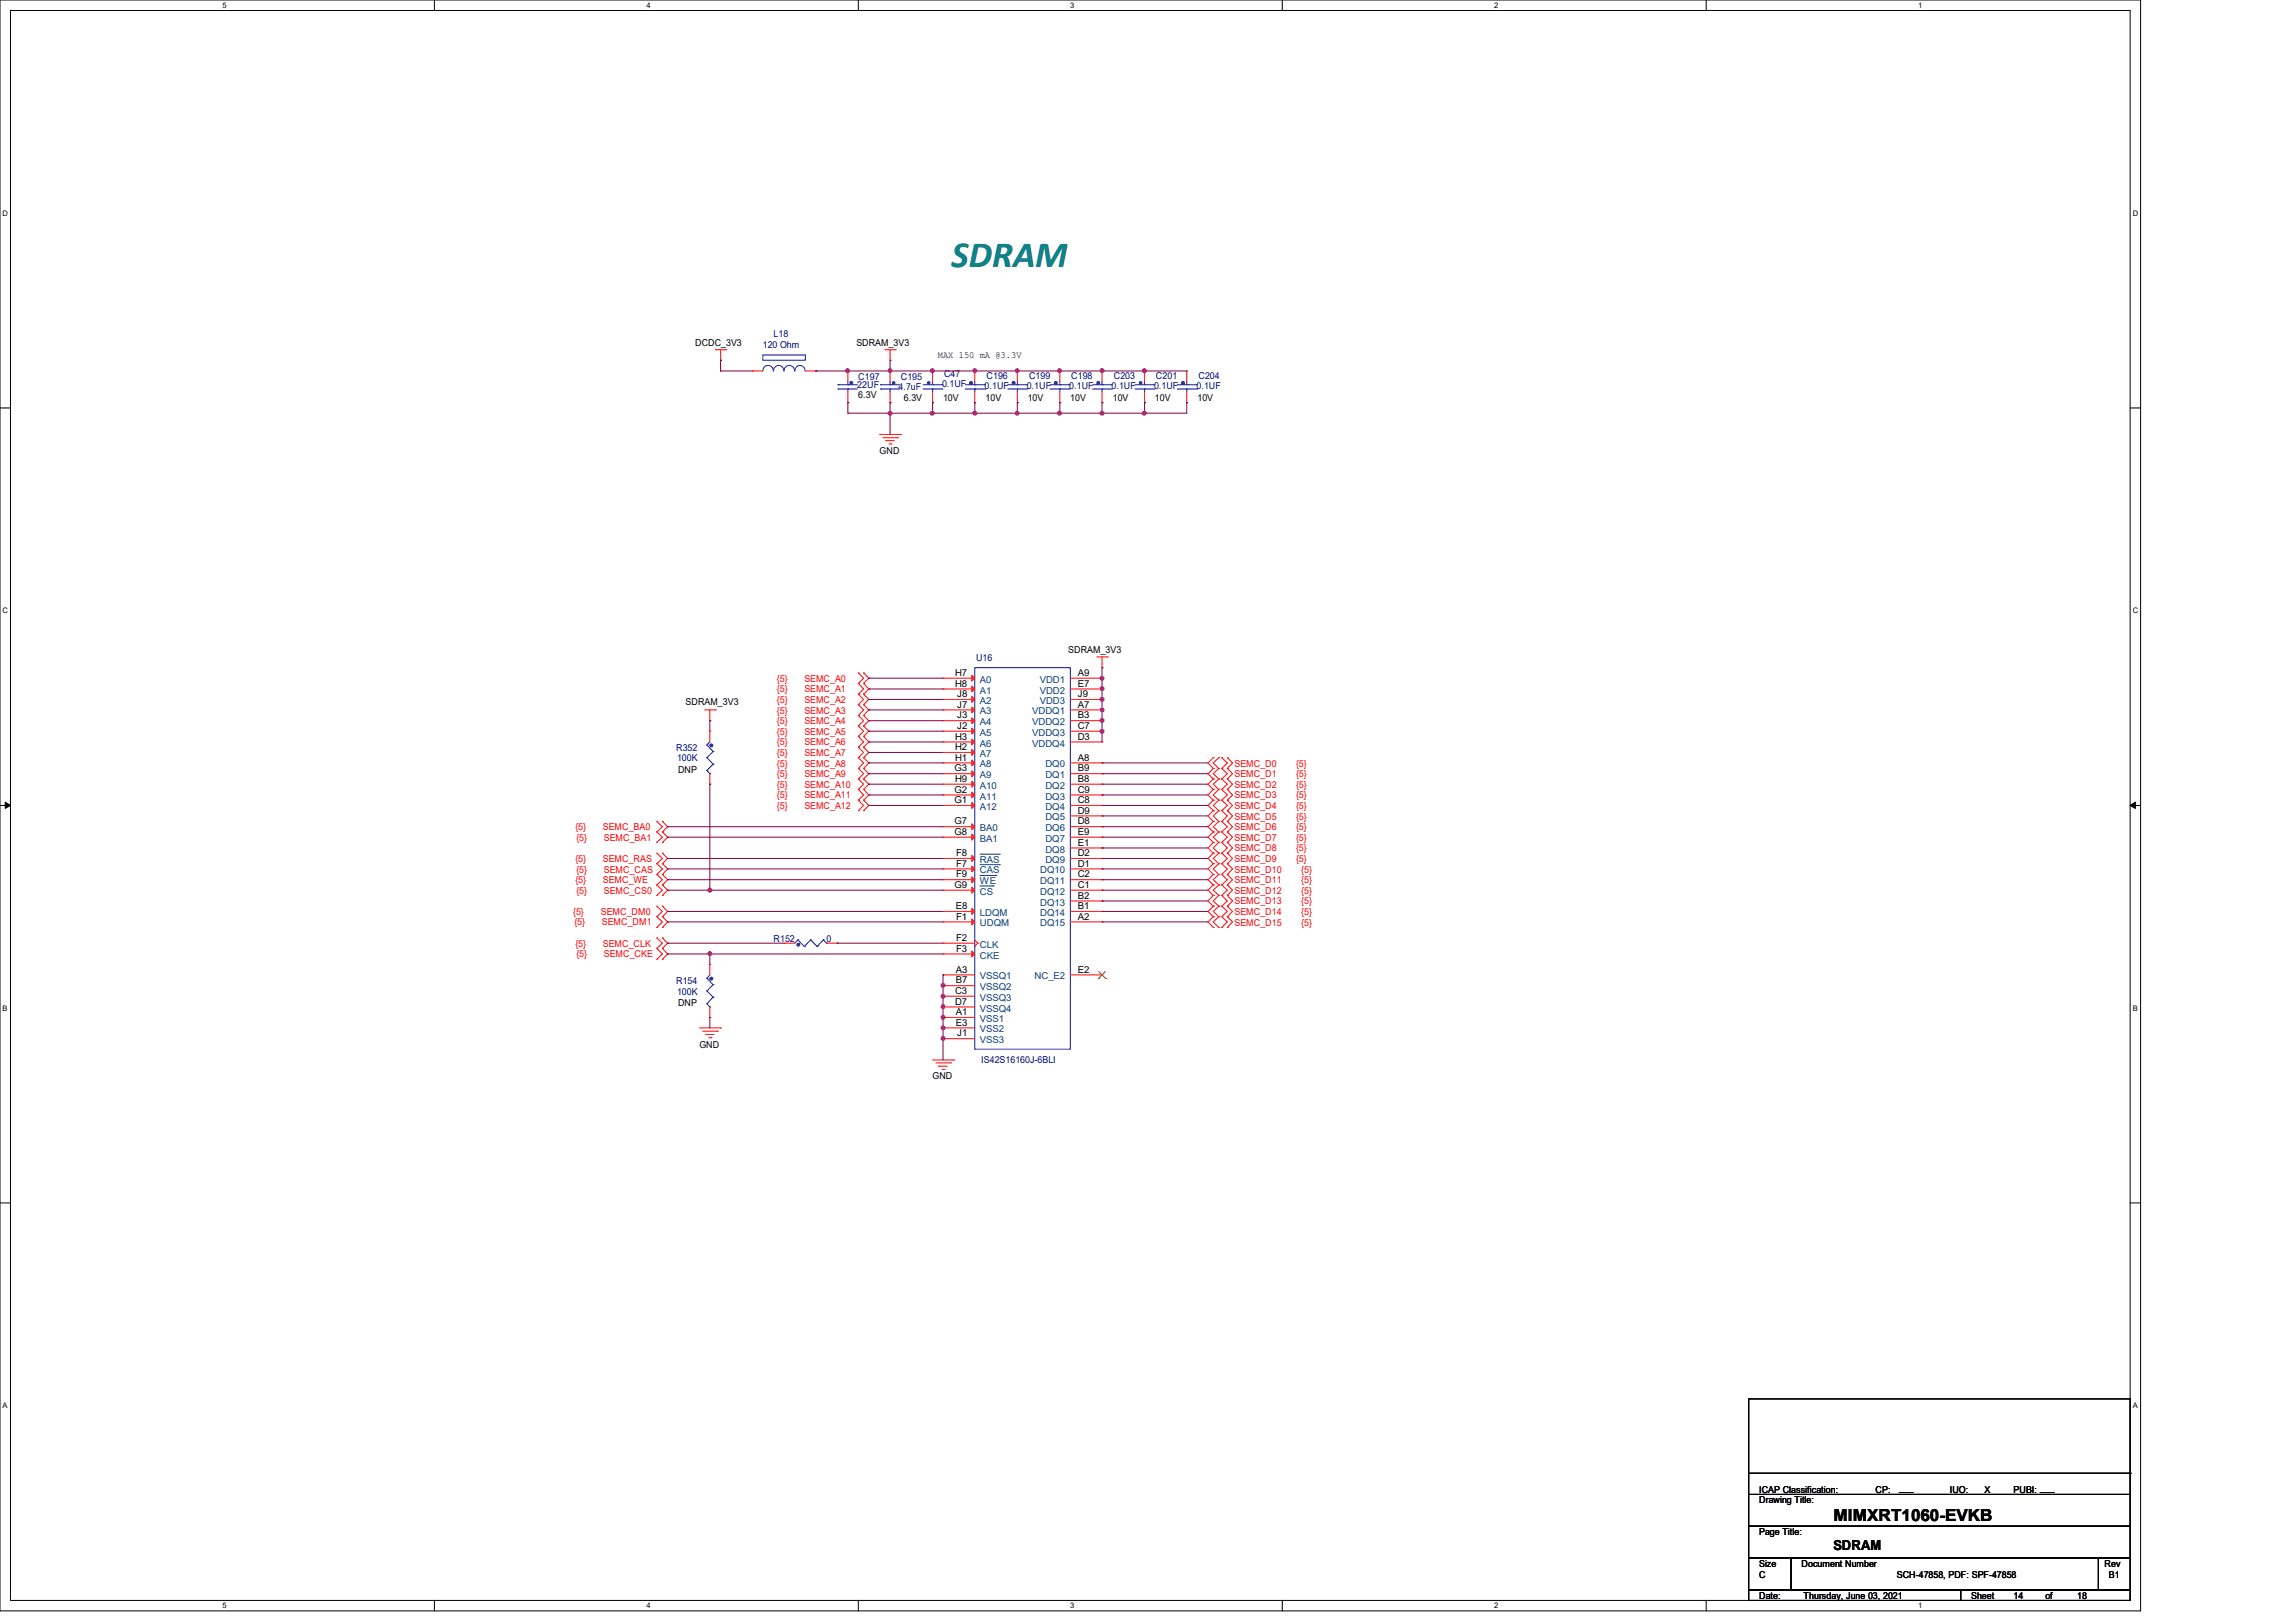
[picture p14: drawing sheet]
<svg xmlns="http://www.w3.org/2000/svg" width="297mm" height="210mm" viewBox="0 0 297 210" stroke-linecap="round" stroke-linejoin="round" font-family="sans-serif">
<defs><g id="words">
<text font-size="4.8" fill="#008080" x="123.1" y="34.6">SDRAM</text>
<text font-size="2.2" x="237.3" y="196.8">MIMXRT1060-EVKB</text>
<text font-size="1.8" x="237.3" y="200.5">SDRAM</text>
<g font-size="1.2">
<text x="90" y="44.7">DCDC_3V3</text>
<text x="110.8" y="44.7">SDRAM_3V3</text>
<text x="121.4" y="46.3">MAX 150 mA @3.3V</text>
<text x="111.1" y="51.5">6.3V</text>
<text x="117" y="51.9">6.3V</text>
<text x="122" y="51.9">10V</text>
<text x="127.5" y="51.9">10V</text>
<text x="133" y="51.9">10V</text>
<text x="138.5" y="51.9">10V</text>
<text x="144" y="51.9">10V</text>
<text x="149.5" y="51.9">10V</text>
<text x="155" y="51.9">10V</text>
<text x="113.8" y="58.7">GND</text>
<text x="123.6" y="87.5">H7</text>
<text x="123.6" y="88.9">H8</text>
<text x="138.3" y="84.5">SDRAM_3V3</text>
<text x="139.5" y="88.9">E7</text>
<text x="139.5" y="87.5">A9</text>
<text x="88.7" y="91.2">SDRAM_3V3</text>
<text x="123.6" y="95.7">H3</text>
<text x="123.9" y="90.2">J8</text>
<text x="123.9" y="93">J3</text>
<text x="123.9" y="94.3">J2</text>
<text x="123.9" y="91.6">J7</text>
<text x="139.5" y="93">B3</text>
<text x="139.5" y="91.6">A7</text>
<text x="139.5" y="94.3">C7</text>
<text x="139.5" y="95.7">D3</text>
<text x="139.5" y="90.2">J9</text>
<text x="87.8" y="100">DNP</text>
<text x="123.5" y="99.8">G3</text>
<text x="123.6" y="98.4">H1</text>
<text x="123.6" y="97.1">H2</text>
<text x="123.6" y="101.2">H9</text>
<text x="139.5" y="98.4">A8</text>
<text x="139.5" y="99.8">B9</text>
<text x="139.5" y="101.2">B8</text>
<text x="123.5" y="106.7">G7</text>
<text x="123.5" y="103.9">G1</text>
<text x="123.5" y="102.6">G2</text>
<text x="139.5" y="102.6">C9</text>
<text x="139.5" y="103.9">C8</text>
<text x="139.5" y="105.3">D9</text>
<text x="139.5" y="106.7">D8</text>
<text x="123.5" y="108">G8</text>
<text x="123.7" y="112.1">F7</text>
<text x="123.7" y="110.8">F8</text>
<text x="123.7" y="113.5">F9</text>
<text x="139.5" y="108">E9</text>
<text x="139.5" y="109.4">E1</text>
<text x="139.5" y="110.8">D2</text>
<text x="139.5" y="112.1">D1</text>
<text x="139.5" y="113.5">C2</text>
<text x="123.5" y="114.9">G9</text>
<text x="123.7" y="117.6">E8</text>
<text x="123.7" y="119">F1</text>
<text x="139.5" y="114.9">C1</text>
<text x="139.5" y="116.3">B2</text>
<text x="139.5" y="117.6">B1</text>
<text x="139.5" y="119">A2</text>
<text x="123.7" y="125.9">A3</text>
<text x="123.7" y="123.1">F3</text>
<text x="123.7" y="121.7">F2</text>
<text x="139.5" y="125.9">E2</text>
<text x="87.8" y="130.2">DNP</text>
<text x="123.6" y="128.6">C3</text>
<text x="123.6" y="130">D7</text>
<text x="123.7" y="131.4">A1</text>
<text x="123.7" y="127.3">B7</text>
<text x="90.5" y="135.5">GND</text>
<text x="123.7" y="132.7">E3</text>
<text x="123.9" y="134.1">J1</text>
<text x="120.7" y="139.7">GND</text>
<text x="227.7" y="194.5">Drawing Title:</text>
<text x="227.7" y="193.2">ICAP Classification:</text>
<text x="242.7" y="193.2">CP:</text>
<text x="245.8" y="193">___</text>
<text x="252.3" y="193.2">IUO:</text>
<text x="256.2" y="193.2">_X_</text>
<text x="260.6" y="193.2">PUBI: ___</text>
<text x="227.7" y="202.7">Size</text>
<text x="227.7" y="198.6">Page Title:</text>
<text x="233.2" y="202.7">Document Number</text>
<text x="272.4" y="202.7">Rev</text>
<text x="227.7" y="206.9">Date:</text>
<text x="227.7" y="204.1">C</text>
<text x="233.4" y="206.9">Thursday, June 03, 2021</text>
<text x="245.5" y="204.1">SCH-47858, PDF: SPF-47858</text>
<text x="255.1" y="206.9">Sheet</text>
<text x="260.6" y="206.9">14</text>
<text x="264.7" y="206.9">of</text>
<text x="268.8" y="206.9">18</text>
<text x="272.9" y="204.1">B1</text>
</g>
<g font-size="1.2" fill="#000080">
<text x="98.7" y="45">120 Ohm</text>
<text x="100.1" y="43.6">L18</text>
<text x="111" y="50.2">22UF</text>
<text x="111.1" y="49.1">C197</text>
<text x="116.3" y="50.5">4.7uF</text>
<text x="116.6" y="49.1">C195</text>
<text x="121.9" y="50.1">0.1UF</text>
<text x="122.2" y="48.7">C47</text>
<text x="127.4" y="50.4">0.1UF</text>
<text x="127.7" y="49">C196</text>
<text x="132.9" y="50.4">0.1UF</text>
<text x="133.2" y="49">C199</text>
<text x="138.4" y="50.4">0.1UF</text>
<text x="138.6" y="49">C198</text>
<text x="143.8" y="50.4">0.1UF</text>
<text x="144.1" y="49">C203</text>
<text x="149.3" y="50.4">0.1UF</text>
<text x="149.6" y="49">C201</text>
<text x="154.9" y="50.4">0.1UF</text>
<text x="155.1" y="49">C204</text>
<text x="126.3" y="85.5">U16</text>
<text x="87.5" y="97.2">R352</text>
<text x="87.6" y="98.5">100K</text>
<text x="100.1" y="121.8">R152</text>
<text x="107" y="121.8">0</text>
<text x="87.5" y="127.3">R154</text>
<text x="87.6" y="128.7">100K</text>
<text x="127" y="137.6">IS42S16160J-6BLI</text>
</g>
<g font-size="1.2" fill="#f00">
<text x="100.5" y="89.6">{5}</text>
<text x="100.5" y="88.2">{5}</text>
<text x="104.1" y="89.6">SEMC_A1</text>
<text x="104.1" y="88.2">SEMC_A0</text>
<text x="100.5" y="91">{5}</text>
<text x="100.5" y="92.3">{5}</text>
<text x="100.5" y="93.7">{5}</text>
<text x="100.5" y="95.1">{5}</text>
<text x="104.1" y="91">SEMC_A2</text>
<text x="104.1" y="92.3">SEMC_A3</text>
<text x="104.1" y="93.7">SEMC_A4</text>
<text x="104.1" y="95.1">SEMC_A5</text>
<text x="100.5" y="96.4">{5}</text>
<text x="100.5" y="97.8">{5}</text>
<text x="100.5" y="99.2">{5}</text>
<text x="100.5" y="100.6">{5}</text>
<text x="100.5" y="101.9">{5}</text>
<text x="104.1" y="96.4">SEMC_A6</text>
<text x="104.1" y="97.8">SEMC_A7</text>
<text x="104.1" y="99.2">SEMC_A8</text>
<text x="104.1" y="100.6">SEMC_A9</text>
<text x="104.1" y="101.9">SEMC_A10</text>
<text x="159.8" y="99.2">SEMC_D0</text>
<text x="159.8" y="100.6">SEMC_D1</text>
<text x="159.8" y="101.9">SEMC_D2</text>
<text x="167.7" y="99.2">{5}</text>
<text x="167.7" y="100.6">{5}</text>
<text x="167.7" y="101.9">{5}</text>
<text x="74.5" y="107.4">{5}</text>
<text x="78" y="107.4">SEMC_BA0</text>
<text x="100.5" y="103.3">{5}</text>
<text x="100.5" y="104.7">{5}</text>
<text x="104.1" y="103.3">SEMC_A11</text>
<text x="104.1" y="104.7">SEMC_A12</text>
<text x="159.8" y="103.3">SEMC_D3</text>
<text x="159.8" y="104.7">SEMC_D4</text>
<text x="159.8" y="106">SEMC_D5</text>
<text x="159.8" y="107.4">SEMC_D6</text>
<text x="167.7" y="103.3">{5}</text>
<text x="167.7" y="104.7">{5}</text>
<text x="167.7" y="106">{5}</text>
<text x="167.7" y="107.4">{5}</text>
<text x="74.5" y="111.5">{5}</text>
<text x="74.6" y="108.8">{5}</text>
<text x="74.6" y="112.9">{5}</text>
<text x="78" y="111.5">SEMC_RAS</text>
<text x="78.1" y="108.8">SEMC_BA1</text>
<text x="78.1" y="112.9">SEMC_CAS</text>
<text x="159.8" y="108.8">SEMC_D7</text>
<text x="159.8" y="110.2">SEMC_D8</text>
<text x="159.8" y="111.5">SEMC_D9</text>
<text x="159.8" y="112.9">SEMC_D10</text>
<text x="167.7" y="108.8">{5}</text>
<text x="167.7" y="110.2">{5}</text>
<text x="167.7" y="111.5">{5}</text>
<text x="168.4" y="112.9">{5}</text>
<text x="74.2" y="118.4">{5}</text>
<text x="74.3" y="119.6">{5}</text>
<text x="74.5" y="114.3">{5}</text>
<text x="74.6" y="115.7">{5}</text>
<text x="77.8" y="118.4">SEMC_DM0</text>
<text x="77.9" y="119.6">SEMC_DM1</text>
<text x="78" y="114.3">SEMC_WE</text>
<text x="78.1" y="115.7">SEMC_CS0</text>
<text x="159.8" y="114.3">SEMC_D11</text>
<text x="159.8" y="115.7">SEMC_D12</text>
<text x="159.8" y="117">SEMC_D13</text>
<text x="159.8" y="118.4">SEMC_D14</text>
<text x="159.8" y="119.8">SEMC_D15</text>
<text x="168.4" y="114.3">{5}</text>
<text x="168.4" y="115.7">{5}</text>
<text x="168.4" y="117">{5}</text>
<text x="168.4" y="118.4">{5}</text>
<text x="168.4" y="119.8">{5}</text>
<text x="74.5" y="122.5">{5}</text>
<text x="74.6" y="123.9">{5}</text>
<text x="78" y="122.5">SEMC_CLK</text>
<text x="78.1" y="123.9">SEMC_CKE</text>
</g>
<g font-size="1.2" fill="#004080">
<text x="126.8" y="88.3">A0</text>
<text x="126.8" y="89.7">A1</text>
<text x="134.6" y="89.7">VDD2</text>
<text x="134.6" y="88.3">VDD1</text>
<text x="126.8" y="91.1">A2</text>
<text x="126.8" y="93.9">A4</text>
<text x="126.8" y="95.2">A5</text>
<text x="126.8" y="92.5">A3</text>
<text x="133.6" y="93.9">VDDQ2</text>
<text x="133.6" y="92.5">VDDQ1</text>
<text x="133.6" y="95.2">VDDQ3</text>
<text x="134.6" y="91.1">VDD3</text>
<text x="126.8" y="100.7">A9</text>
<text x="126.8" y="99.3">A8</text>
<text x="126.8" y="96.6">A6</text>
<text x="126.8" y="98">A7</text>
<text x="133.6" y="96.6">VDDQ4</text>
<text x="135.3" y="99.3">DQ0</text>
<text x="135.3" y="100.7">DQ1</text>
<text x="126.8" y="107.6">BA0</text>
<text x="126.8" y="104.8">A12</text>
<text x="126.8" y="102.1">A10</text>
<text x="126.8" y="103.5">A11</text>
<text x="135.3" y="102.1">DQ2</text>
<text x="135.3" y="103.5">DQ3</text>
<text x="135.3" y="104.8">DQ4</text>
<text x="135.3" y="106.2">DQ5</text>
<text x="135.3" y="107.6">DQ6</text>
<text x="126.8" y="113">CAS</text>
<text x="126.8" y="108.9">BA1</text>
<text x="126.8" y="111.7">RAS</text>
<text x="134.6" y="113">DQ10</text>
<text x="135.3" y="108.9">DQ7</text>
<text x="135.3" y="110.3">DQ8</text>
<text x="135.3" y="111.7">DQ9</text>
<text x="126.8" y="115.8">CS</text>
<text x="126.8" y="114.4">WE</text>
<text x="126.8" y="119.9">UDQM</text>
<text x="126.8" y="118.5">LDQM</text>
<text x="134.6" y="114.4">DQ11</text>
<text x="134.6" y="115.8">DQ12</text>
<text x="134.6" y="117.2">DQ13</text>
<text x="134.6" y="118.5">DQ14</text>
<text x="134.6" y="119.9">DQ15</text>
<text x="126.8" y="124">CKE</text>
<text x="126.8" y="122.6">CLK</text>
<text x="126.8" y="126.7">VSSQ1</text>
<text x="126.8" y="128.1">VSSQ2</text>
<text x="126.8" y="129.5">VSSQ3</text>
<text x="126.8" y="130.9">VSSQ4</text>
<text x="133.9" y="126.7">NC_E2</text>
<text x="126.8" y="133.6">VSS2</text>
<text x="126.8" y="135">VSS3</text>
<text x="126.8" y="132.2">VSS1</text>
</g>
<g font-size="1">
<text x="28.8" y="1">5</text>
<text x="83.7" y="1">4</text>
<text x="138.5" y="1">3</text>
<text x="193.4" y="1">2</text>
<text x="248.2" y="1">1</text>
<text x=".3" y="27.9">D</text>
<text x="276" y="27.9">D</text>
<text x=".3" y="79.4">C</text>
<text x="276" y="79.4">C</text>
<text x=".3" y="130.8">B</text>
<text x="276" y="130.8">B</text>
<text x=".3" y="182.2">A</text>
<text x="276" y="182.2">A</text>
<text x="28.8" y="208.1">5</text>
<text x="83.7" y="208.1">4</text>
<text x="138.5" y="208.1">3</text>
<text x="193.4" y="208.1">2</text>
<text x="248.2" y="208.1">1</text>
</g>
</g></defs>
<path d="M0 0h277v208.4h-277zM1.4 1.4h274.3v205.7h-274.3z" fill="none" stroke="#000" stroke-width=".13"/>
<g fill="#fff">
<path d="M28.8 .1h.5v1.1h-.5z"/>
<path d="M28.8 207.2h.5v1.1h-.5z"/>
</g>
<path d="M56.2 0v1.4M56.2 207.1v1.3" fill="none" stroke="#000" stroke-width=".13"/>
<g fill="#fff">
<path d="M83.7 .1h.5v1.1h-.5z"/>
<path d="M83.7 207.2h.5v1.1h-.5z"/>
</g>
<path d="M111.1 0v1.4M111.1 207.1v1.3" fill="none" stroke="#000" stroke-width=".13"/>
<g fill="#fff">
<path d="M138.5 .1h.6v1.1h-.6z"/>
<path d="M138.5 207.2h.6v1.1h-.6z"/>
</g>
<path d="M165.9 0v1.4M165.9 207.1v1.3" fill="none" stroke="#000" stroke-width=".13"/>
<g fill="#fff">
<path d="M193.4 .1h.5v1.1h-.5z"/>
<path d="M193.4 207.2h.5v1.1h-.5z"/>
</g>
<path d="M220.8 0v1.4M220.8 207.1v1.3" fill="none" stroke="#000" stroke-width=".13"/>
<g fill="#fff">
<path d="M248.2 .1h.6v1.1h-.6z"/>
<path d="M248.2 207.2h.6v1.1h-.6z"/>
<path d="M.3 27.1h.8v1.1h-.8z"/>
<path d="M276 27.1h.7v1.1h-.7z"/>
<path d="M.3 78.5h.8v1.1h-.8z"/>
<path d="M276 78.5h.7v1.1h-.7z"/>
</g>
<path d="M0 52.8h1.4M275.7 52.8h1.3" fill="none" stroke="#000" stroke-width=".13"/>
<g fill="#fff">
<path d="M.3 129.9h.7v1.1h-.7z"/>
<path d="M276 129.9h.6v1.1h-.6z"/>
</g>
<path d="M0 104.2h1.4M275.7 104.2h1.3" fill="none" stroke="#000" stroke-width=".13"/>
<path d="M.7 103.8l.7 .4-.7 .4zM275.7 104.2l.7-.4v.8z" fill="#000" stroke="#000" stroke-width=".13"/>
<g fill="#fff">
<path d="M.3 181.4h.7v1.1h-.7z"/>
<path d="M276 181.4h.6v1.1h-.6z"/>
</g>
<path d="M0 155.7h1.4M275.7 155.7h1.3M226.3 193.4h49.4v4.1h-49.4zM226.3 197.5h49.4v4.1h-49.4zM226.3 181h49.4v12.4h-49.4zM226.3 190.6h49.4M275.7 190.6h.1M226.3 201.6h5.5v4.1h-5.5zM226.3 205.7h27.4v1.4h-27.4zM231.8 201.6h39.8v4.1h-39.8zM253.7 205.7h22v1.4h-22zM271.6 201.6h4.1v4.1h-4.1z" fill="none" stroke="#000" stroke-width=".13"/>
<g fill="none" stroke="#f00" stroke-width=".13">
<path d="M92.6 45.3h1.3M93.3 46.6h.1M93.3 45.3v1.3M93.9 45.3h.1M97.4 48h.1M97.4 48h1.3M104.2 48h1.4M105.6 48h.1M109.7 48h.1M109.7 52.1h.1M109.7 48v1.4M109.7 50.7v1.4"/>
<path d="M113.8 56.2h2.8M114.3 56.6h1.9M114.5 45.3h1.4M114.6 57h.1M114.6 57h1.1M115.1 57.4h.2M115.2 46.6h.1M115.2 48h.1M115.2 52.1h.1M115.2 45.3v1.3M115.2 48v1.4M115.2 50.7v1.4"/>
<path d="M115.3 57.4h.1M115.9 45.3h.1M116.2 56.6h.1M116.6 56.2h.1M120.7 48h.1M120.7 52.1h.1M120.7 48v1.4M120.7 50.7v1.4M126.2 48h.1M126.2 52.1h.1M126.2 48v1.4M126.2 50.7v1.4"/>
<path d="M131.7 48h.1M131.7 52.1h.1M131.7 48v1.4M131.7 50.7v1.4M137.2 48h.1M137.2 52.1h.1M137.2 48v1.4M137.2 50.7v1.4M142.6 48h.1M142.6 52.1h.1M142.6 48v1.4M142.6 50.7v1.4"/>
<path d="M148.1 48h.1M148.1 52.1h.1M148.1 48v1.4M148.1 50.7v1.4M153.6 48h.1M153.6 52.1h.1M153.6 48v1.4M153.6 50.7v1.4M91.2 91.9h1.4M91.9 93.3h.1M91.9 94.6h.1M91.9 91.9v1.4"/>
<path d="M91.9 94.6v1.4M92.6 91.9h.1M111.1 89.8h.1M111.1 88.4h.1M111.1 87.1h.1M111.1 91.2h.1M111.1 92.6h.1M111.1 93.9h.1M111.1 95.3h.1M111.1 96.7h.1M111.1 98h.1M111.1 99.4h.1"/>
<path d="M111.1 92.6l.7 .7-.7 .6M111.1 88.4l.7 .8-.7 .6M111.1 87.1l.7 .7-.7 .6M111.1 89.8l.7 .7-.7 .7M111.1 91.2l.7 .7-.7 .7M111.1 93.9l.7 .7-.7 .7M111.1 95.3l.7 .7-.7 .7M111.1 96.7l.7 .7-.7 .6M111.1 98l.7 .7-.7 .7M111.1 99.4l.7 .7-.7 .7M111.8 88.4h.1M111.8 89.8h.1"/>
<path d="M111.8 87.1h.1M111.8 91.2h.1M111.8 92.6h.1M111.8 93.9h.1M111.8 95.3h.1M111.8 96.7h.1M111.8 98h.1M111.8 99.4h.1M111.8 88.4l.6 .8-.6 .6M111.8 95.3l.6 .7-.6 .7M111.8 87.1l.6 .7-.6 .6M111.8 89.8l.6 .7-.6 .7"/>
<path d="M111.8 91.2l.6 .7-.6 .7M111.8 92.6l.6 .7-.6 .6M111.8 93.9l.6 .7-.6 .7M111.8 96.7l.6 .7-.6 .6M111.8 98l.6 .7-.6 .7M111.8 99.4l.6 .7-.6 .7M122 98.7h.1M122 96h.1M122 97.4h.1M122 87.8h.1M122 89.2h.1M122 90.5h.1"/>
<path d="M122 93.3h.1M122 94.6h.1M122 91.9h.1M122 91.9h4.2M122 98.7h4.2M122 93.3h4.2M122 96h4.2M122 97.4h4.2M122 94.6h4.2M122 87.8h4.2M122 89.2h4.2M122 90.5h4.2"/>
<path d="M138.5 91.9h4.1M138.5 98.7h4.1M138.5 93.3h4.1M138.5 96h4.1M138.5 94.6h4.1M138.5 87.8h4.1M138.5 89.2h4.1M138.5 90.5h4.1M141.9 85h1.4M142.6 86.4h.1M142.6 93.3h.1M142.6 91.9h.1"/>
<path d="M142.6 94.6h.1M142.6 96h.1M142.6 90.5h.1M142.6 98.7h.1M142.6 89.2h.1M142.6 87.8h.1M142.6 85v1.4M143.3 85h.1M157 98h.1M157 99.4h.1M157 98l-.7 .7 .7 .7M157 99.4l-.7 .7 .7 .7"/>
<path d="M157.7 99.4h.1M157.7 98h.1M157.7 98l-.7 .7 .7 .7M157.7 99.4l-.7 .7 .7 .7M158.1 99.4h.1M158.1 98h.1M158.1 98l.7 .7-.7 .7M158.1 99.4l.7 .7-.7 .7M158.8 98h.1M158.8 99.4h.1M158.8 98l.7 .7-.7 .7M158.8 99.4l.7 .7-.7 .7"/>
<path d="M85 107.7h.1M85 106.3h.1M85 109h.1M85 111.8h.1M85 110.4h.1M85 113.2h.1M85 114.5h.1M85 115.9h.1M85 118.6h.1M85 117.3h.1M85 106.3l.7 .7-.7 .7M85 107.7l.7 .6-.7 .7"/>
<path d="M85 110.4l.7 .7-.7 .7M85 111.8l.7 .6-.7 .8M85 113.2l.7 .6-.7 .7M85 114.5l.7 .7-.7 .7M85 117.3l.7 .6-.7 .7M85 118.6l.7 .7-.7 .7M85.7 106.3h.1M85.7 107.7h.1M85.7 109h.1M85.7 110.4h.1M85.7 111.8h.1M85.7 113.2h.1"/>
<path d="M85.7 114.5h.1M85.7 115.9h.1M85.7 117.3h.1M85.7 118.6h.1M85.7 106.3l.7 .7-.7 .7M85.7 107.7l.7 .6-.7 .7M85.7 110.4l.7 .7-.7 .7M85.7 111.8l.7 .6-.7 .8M85.7 113.2l.7 .6-.7 .7M85.7 114.5l.7 .7-.7 .7M85.7 117.3l.7 .6-.7 .7M85.7 118.6l.7 .7-.7 .7"/>
<path d="M91.9 101.5h.1M91.9 100.1v1.4M111.1 100.8h.1M111.1 102.2h.1M111.1 103.5h.1M111.1 104.9h.1M111.1 100.8l.7 .7-.7 .7M111.1 102.2l.7 .7-.7 .6M111.1 103.5l.7 .7-.7 .7M111.8 100.8h.1M111.8 102.2h.1M111.8 103.5h.1"/>
<path d="M111.8 104.9h.1M111.8 100.8l.6 .7-.6 .7M111.8 102.2l.6 .7-.6 .6M111.8 103.5l.6 .7-.6 .7M122 115.2h.1M122 100.1h.1M122 107h.1M122 112.4h.1M122 108.3h.1M122 111.1h.1M122 104.2h.1M122 113.8h.1"/>
<path d="M122 101.5h.1M122 102.9h.1M122 119.3h.1M122 117.9h.1M122 115.2h4.2M122 100.1h4.2M122 107h4.2M122 112.4h4.2M122 108.3h4.2M122 111.1h4.2M122 104.2h4.2M122 113.8h4.2"/>
<path d="M122 101.5h4.2M122 102.9h4.2M122 119.3h4.2M122 117.9h4.2M138.5 115.2h4.1M138.5 100.1h4.1M138.5 107h4.1M138.5 112.4h4.1M138.5 108.3h4.1M138.5 111.1h4.1M138.5 104.2h4.1M138.5 113.8h4.1"/>
<path d="M138.5 101.5h4.1M138.5 102.9h4.1M138.5 105.6h4.1M138.5 109.7h4.1M138.5 119.3h4.1M138.5 117.9h4.1M138.5 116.6h4.1M142.6 100.1h.1M142.6 101.5h.1M142.6 102.9h.1M142.6 104.2h.1M142.6 105.6h.1"/>
<path d="M142.6 107h.1M142.6 108.3h.1M142.6 109.7h.1M142.6 111.1h.1M142.6 112.4h.1M142.6 113.8h.1M142.6 115.2h.1M142.6 116.6h.1M142.6 117.9h.1M142.6 119.3h.1M157 100.8h.1M157 102.2h.1"/>
<path d="M157 103.5h.1M157 104.9h.1M157 106.3h.1M157 107.7h.1M157 109h.1M157 110.4h.1M157 111.8h.1M157 113.2h.1M157 114.5h.1M157 115.9h.1M157 117.3h.1M157 118.6h.1"/>
<path d="M157 100.8l-.7 .7 .7 .7M157 102.2l-.7 .7 .7 .6M157 103.5l-.7 .7 .7 .7M157 104.9l-.7 .7 .7 .7M157 106.3l-.7 .7 .7 .7M157 107.7l-.7 .6 .7 .7M157 109l-.7 .7 .7 .7M157 110.4l-.7 .7 .7 .7M157 111.8l-.7 .6 .7 .8M157 113.2l-.7 .6 .7 .7M157 114.5l-.7 .7 .7 .7M157 115.9l-.7 .7 .7 .7"/>
<path d="M157 117.3l-.7 .6 .7 .7M157 118.6l-.7 .7 .7 .7M157.7 100.8h.1M157.7 102.2h.1M157.7 103.5h.1M157.7 104.9h.1M157.7 106.3h.1M157.7 107.7h.1M157.7 109h.1M157.7 110.4h.1M157.7 111.8h.1M157.7 113.2h.1"/>
<path d="M157.7 114.5h.1M157.7 115.9h.1M157.7 117.3h.1M157.7 118.6h.1M157.7 100.8l-.7 .7 .7 .7M157.7 102.2l-.7 .7 .7 .6M157.7 103.5l-.7 .7 .7 .7M157.7 104.9l-.7 .7 .7 .7M157.7 106.3l-.7 .7 .7 .7M157.7 107.7l-.7 .6 .7 .7M157.7 109l-.7 .7 .7 .7M157.7 110.4l-.7 .7 .7 .7"/>
<path d="M157.7 111.8l-.7 .6 .7 .8M157.7 113.2l-.7 .6 .7 .7M157.7 114.5l-.7 .7 .7 .7M157.7 115.9l-.7 .7 .7 .7M157.7 117.3l-.7 .6 .7 .7M157.7 118.6l-.7 .7 .7 .7M158.1 100.8h.1M158.1 102.2h.1M158.1 103.5h.1M158.1 104.9h.1M158.1 106.3h.1M158.1 107.7h.1"/>
<path d="M158.1 109h.1M158.1 110.4h.1M158.1 111.8h.1M158.1 113.2h.1M158.1 114.5h.1M158.1 115.9h.1M158.1 117.3h.1M158.1 118.6h.1M158.1 100.8l.7 .7-.7 .7M158.1 102.2l.7 .7-.7 .6M158.1 103.5l.7 .7-.7 .7M158.1 104.9l.7 .7-.7 .7"/>
<path d="M158.1 106.3l.7 .7-.7 .7M158.1 107.7l.7 .6-.7 .7M158.1 109l.7 .7-.7 .7M158.1 110.4l.7 .7-.7 .7M158.1 111.8l.7 .6-.7 .8M158.1 113.2l.7 .6-.7 .7M158.1 114.5l.7 .7-.7 .7M158.1 115.9l.7 .7-.7 .7M158.1 117.3l.7 .6-.7 .7M158.1 118.6l.7 .7-.7 .7M158.8 100.8h.1M158.8 102.2h.1"/>
<path d="M158.8 103.5h.1M158.8 104.9h.1M158.8 106.3h.1M158.8 107.7h.1M158.8 109h.1M158.8 110.4h.1M158.8 111.8h.1M158.8 113.2h.1M158.8 114.5h.1M158.8 115.9h.1M158.8 117.3h.1M158.8 118.6h.1"/>
<path d="M158.8 100.8l.7 .7-.7 .7M158.8 102.2l.7 .7-.7 .6M158.8 103.5l.7 .7-.7 .7M158.8 104.9l.7 .7-.7 .7M158.8 106.3l.7 .7-.7 .7M158.8 107.7l.7 .6-.7 .7M158.8 109l.7 .7-.7 .7M158.8 110.4l.7 .7-.7 .7M158.8 111.8l.7 .6-.7 .8M158.8 113.2l.7 .6-.7 .7M158.8 114.5l.7 .7-.7 .7M158.8 115.9l.7 .7-.7 .7"/>
<path d="M158.8 117.3l.7 .6-.7 .7M158.8 118.6l.7 .7-.7 .7M85 120h.1M85 122.7h.1M85 121.4h.1M85 124.1h.1M85 121.4l.7 .6-.7 .7M85 122.7l.7 .7-.7 .7M85.7 120h.1M85.7 121.4h.1M85.7 122.7h.1M85.7 124.1h.1"/>
<path d="M85.7 121.4l.7 .6-.7 .7M85.7 122.7l.7 .7-.7 .7M90.5 133h2.8M90.9 133.4h1.9M91.3 133.9h.1M91.3 133.9h1.1M91.7 134.3h.3M91.9 124.8h.1M91.9 131.7h.1M91.9 124.8v1.4M91.9 130.3v1.4M92 134.3h.1"/>
<path d="M92.8 133.4h.1M93.3 133h.1M101.5 122h.1M101.5 122h1.4M107 122h1.3M108.3 122h.1M120.7 137.2h2.7M121.1 137.5h1.9M121.5 138h.1M121.5 138h1.1M121.9 138.4h.3M122 123.4h.1"/>
<path d="M122 133h.1M122 134.4h.1M122 131.7h.1M122 122h.1M122 126.2h.1M122 127.6h.1M122 128.9h.1M122 130.3h.1M122 133h4.2M122 122h4.2M122 123.4h4.2M122 134.4h4.2"/>
<path d="M122 131.7h4.2M122 126.2h4.2M122 127.6h4.2M122 128.9h4.2M122 130.3h4.2M122.2 138.4h.1M123 137.5h.1M123.4 137.2h.1M126.2 122.4h.1M126.2 121.7l.3 .3M126.5 122h.1M126.5 122l-.3 .4"/>
<path d="M138.5 126.2h4.1M142.6 126.2h.1M157 120h.1M157.7 120h.1M158.1 120h.1M158.8 120h.1"/>
</g>
<g fill="none" stroke="#00f" stroke-width=".13">
<path d="M98.7 45.9h5.5v.7h-5.5zM100.1 48a.68 .68 0 0 0-.7-.7 .68 .68 0 0 0-.7 .7M101.4 48a.66 .66 0 0 0-.6-.7 .66 .66 0 0 0-.7 .7M102.8 48a.68 .68 0 0 0-.6-.7 .68 .68 0 0 0-.7 .7M104.2 48a.66 .66 0 0 0-.7-.7 .66 .66 0 0 0-.6 .7M108.5 50.3h.1M108.5 49.8h.1M108.5 50.3h2.5M108.5 49.8h2.5M109.7 50.3h.1M109.7 49.8h.1M109.7 49.4v.4"/>
<path d="M109.7 50.3v.4M114 50.3h.1M114 49.8h.1M114 50.3h2.4M114 49.8h2.4M115.2 50.3h.1M115.2 49.8h.1M115.2 49.4v.4M115.2 50.3v.4M119.5 50.3h2.4M119.5 49.8h2.4M120.7 50.3h.1"/>
<path d="M120.7 49.8h.1M120.7 49.4v.4M120.7 50.3v.4M121.9 50.3h.1M121.9 49.8h.1M124.9 50.3h2.5M124.9 49.8h2.5M126.2 50.3h.1M126.2 49.8h.1M126.2 49.4v.4M126.2 50.3v.4M127.4 50.3h.1"/>
<path d="M127.4 49.8h.1M130.4 50.3h2.5M130.4 49.8h2.5M131.7 50.3h.1M131.7 49.8h.1M131.7 49.4v.4M131.7 50.3v.4M132.9 50.3h.1M132.9 49.8h.1M135.9 50.3h2.5M135.9 49.8h2.5M137.2 50.3h.1"/>
<path d="M137.2 49.8h.1M137.2 49.4v.4M137.2 50.3v.4M138.4 50.3h.1M138.4 49.8h.1M141.4 50.3h2.4M141.4 49.8h2.4M142.6 50.3h.1M142.6 49.8h.1M142.6 49.4v.4M142.6 50.3v.4M143.8 50.3h.1"/>
<path d="M143.8 49.8h.1M146.9 50.3h2.5M146.9 49.8h2.5M148.1 50.3h.1M148.1 49.8h.1M148.1 49.4v.4M148.1 50.3v.4M149.4 50.3h.1M149.4 49.8h.1M152.4 50.3h2.5M152.4 49.8h2.5M153.6 50.3h.1"/>
<path d="M153.6 49.8h.1M153.6 49.4v.4M153.6 50.3v.4M154.9 50.3h.1M154.9 49.8h.1M91.5 96.4h.1M91.5 98h.1M91.5 99.7h.1M91.5 96.4l.8 .8M91.5 98l.8 .9M91.5 99.7l.4 .4M91.9 96l-.4 .4"/>
<path d="M92.3 97.2h.1M92.3 98.9h.1M92.3 97.2l-.8 .8M92.3 98.9l-.8 .8M126.2 86.4h12.3v49.4h-12.3zM91.9 100.1h.1M91.5 126.6h.1M91.5 128.2h.1M91.5 129.9h.1M91.5 126.6l.8 .8M91.5 128.2l.8 .8M91.5 129.9l.4 .4"/>
<path d="M91.9 130.3h.1M91.9 126.2l-.4 .4M92.3 127.4h.1M92.3 129h.1M92.3 127.4l-.8 .8M92.3 129l-.8 .9M103.3 121.6h.1M103.3 121.6l-.4 .4M103.3 121.6l.8 .9M104.1 122.5h.1M104.9 121.6h.1M104.9 121.6l-.8 .9"/>
<path d="M104.9 121.6l.8 .9M105.7 122.5h.1M106.6 121.6h.1M106.6 121.6l-.9 .9M106.6 121.6l.4 .4M107 122h.1"/>
</g>
<g fill="#00f" stroke="#00f" stroke-width=".13">
<circle cx="153.1" cy="49.6" r=".19"/>
<circle cx="103.3" cy="122.2" r=".19"/>
<circle cx="92.1" cy="96.5" r=".19"/>
<circle cx="136.6" cy="49.6" r=".19"/>
<circle cx="120.2" cy="49.6" r=".17"/>
<circle cx="115.7" cy="49.6" r=".17"/>
<circle cx="147.6" cy="49.6" r=".17"/>
<circle cx="92.1" cy="126.6" r=".19"/>
<circle cx="131.2" cy="49.6" r=".19"/>
<circle cx="110.2" cy="49.6" r=".19"/>
<circle cx="142.1" cy="49.6" r=".19"/>
<circle cx="125.7" cy="49.6" r=".19"/>
</g>
<g fill="#f00" stroke="#f00" stroke-width=".13">
<path d="M125.8 114.8l.4 .4-.4 .4z"/>
<path d="M125.8 99.7l.4 .4-.4 .4z"/>
<path d="M125.8 98.3l.4 .4-.4 .4z"/>
<path d="M125.8 106.6l.4 .4-.4 .4z"/>
<path d="M125.8 95.6l.4 .4-.4 .4z"/>
<path d="M125.8 123.1l.4 .3-.4 .4z"/>
<path d="M125.8 97l.4 .4-.4 .3z"/>
<path d="M125.8 112.1l.4 .3-.4 .4z"/>
<path d="M125.8 107.9l.4 .4-.4 .4z"/>
<path d="M125.8 110.7l.4 .4-.4 .4z"/>
<path d="M125.8 103.8l.4 .4-.4 .4z"/>
<path d="M125.8 87.4l.4 .4-.4 .3z"/>
<path d="M125.8 88.8l.4 .4-.4 .3z"/>
<path d="M125.8 90.1l.4 .4-.4 .4z"/>
<path d="M125.8 92.9l.4 .4-.4 .3z"/>
<path d="M125.8 94.2l.4 .4-.4 .4z"/>
<path d="M125.8 113.5l.4 .3-.4 .4z"/>
<path d="M125.8 101.1l.4 .4-.4 .4z"/>
<path d="M125.8 102.5l.4 .4-.4 .4z"/>
<path d="M125.8 91.5l.4 .4-.4 .3z"/>
<path d="M125.8 118.9l.4 .4-.4 .4z"/>
<path d="M125.8 117.6l.4 .3-.4 .4z"/>
</g>
<path d="M126.8 114.6h1.7M126.8 111.9h2.5M126.8 110.5h2.5M126.8 113.3h2.1M128.5 114.6h.1M128.9 113.3h.1M129.3 111.9h.1M129.3 110.5h.1" fill="none" stroke="#004080" stroke-width=".13"/>
<path d="M142.2 126.6h.1M142.2 125.7l.9 .9M143 125.7l-.8 .9M143.1 126.6h.1" fill="none" stroke="#804000" stroke-width=".13"/>
<g fill="none" stroke="#800040" stroke-width=".13">
<path d="M93.3 46.6h.1M93.3 48h.1M93.3 48h4.1M93.3 46.6v1.4M105.6 48h.1M105.6 48h48M109.7 48h.1M109.7 52.1h.1M109.7 53.5h.1M109.7 52.1v1.4M115.2 48h.1M115.2 46.6h.1"/>
<path d="M115.2 52.1h.1M115.2 53.5h.1M115.2 46.6v1.4M115.2 52.1v4.1M120.7 48h.1M120.7 52.1h.1M120.7 53.5h.1M120.7 52.1v1.4M126.2 52.1h.1M126.2 53.5h.1M126.2 52.1v1.4M131.7 48h.1"/>
<path d="M131.7 52.1h.1M131.7 53.5h.1M131.7 52.1v1.4M137.2 48h.1M137.2 52.1h.1M137.2 53.5h.1M137.2 52.1v1.4M142.6 48h.1M142.6 52.1h.1M142.6 53.5h.1M142.6 52.1v1.4M148.1 48h.1"/>
<path d="M148.1 52.1h.1M148.1 53.5h.1M148.1 52.1v1.4M153.6 52.1h.1M153.6 52.1v1.4h-43.9M91.9 93.3h.1M91.9 93.3v1.3M112.4 87.8h.1M112.4 89.2h.1M112.4 90.5h.1M112.4 91.9h.1M112.4 93.3h.1"/>
<path d="M112.4 94.6h.1M112.4 96h.1M112.4 97.4h.1M112.4 98.7h.1M112.4 98.7h9.6M112.4 87.8h9.6M112.4 89.2h9.6M112.4 90.5h9.6M112.4 91.9h9.6M112.4 93.3h9.6M112.4 94.6h9.6M112.4 96h9.6"/>
<path d="M112.4 97.4h9.6M142.6 86.4h.1M142.6 98.7h.1M142.6 87.8h.1M142.6 89.2h.1M142.6 90.5h.1M142.6 91.9h.1M142.6 93.3h.1M142.6 94.6h.1M142.6 86.4v9.6M142.6 98.7h13.7M86.4 107h.1"/>
<path d="M86.4 108.3h.1M86.4 111.1h.1M86.4 112.4h.1M86.4 113.8h.1M86.4 115.2h.1M86.4 117.9h.1M86.4 119.3h.1M86.4 107h35.6M86.4 108.3h35.6M86.4 111.1h35.6M86.4 112.4h35.6M86.4 113.8h35.6"/>
<path d="M86.4 115.2h35.6M86.4 117.9h35.6M86.4 119.3h35.6M91.9 101.5h.1M91.9 115.2h.1M91.9 101.5v13.7M112.4 100.1h.1M112.4 101.5h.1M112.4 102.9h.1M112.4 104.2h.1M112.4 100.1h9.6M112.4 101.5h9.6"/>
<path d="M112.4 102.9h9.6M112.4 104.2h9.6M142.6 100.1h.1M142.6 101.5h.1M142.6 102.9h.1M142.6 104.2h.1M142.6 105.6h.1M142.6 107h.1M142.6 108.3h.1M142.6 109.7h.1M142.6 111.1h.1M142.6 112.4h.1"/>
<path d="M142.6 113.8h.1M142.6 115.2h.1M142.6 116.6h.1M142.6 117.9h.1M142.6 119.3h.1M142.6 100.1h13.7M142.6 101.5h13.7M142.6 102.9h13.7M142.6 104.2h13.7M142.6 105.6h13.7M142.6 107h13.7M142.6 108.3h13.7"/>
<path d="M142.6 109.7h13.7M142.6 111.1h13.7M142.6 112.4h13.7M142.6 113.8h13.7M142.6 115.2h13.7M142.6 116.6h13.7M142.6 117.9h13.7M142.6 119.3h13.7M86.4 123.4h.1M86.4 122h.1M86.4 123.4h35.6M86.4 122h15.1"/>
<path d="M91.9 131.7h.1M91.9 123.4h.1M91.9 123.4v1.4M91.9 131.7v1.3M108.3 122h.1M108.3 122h13.7M122 126.2h.1M122 127.6h.1M122 128.9h.1M122 130.3h.1M122 131.7h.1M122 133h.1"/>
<path d="M122 134.4h.1M122 126.2v11"/>
</g>
<g fill="#f0f" stroke="#f0f" stroke-width=".13">
<circle cx="126.2" cy="48" r=".25"/>
<circle cx="120.6" cy="48" r=".25"/>
<circle cx="131.6" cy="48" r=".24"/>
<circle cx="142.6" cy="48" r=".25"/>
<circle cx="137.1" cy="48" r=".25"/>
<circle cx="148.1" cy="48" r=".25"/>
<circle cx="109.7" cy="48" r=".25"/>
<circle cx="91.9" cy="123.4" r=".25"/>
<circle cx="115.2" cy="48" r=".25"/>
<circle cx="122" cy="128.9" r=".25"/>
<circle cx="122" cy="127.5" r=".25"/>
<circle cx="122" cy="131.6" r=".25"/>
<circle cx="122" cy="130.3" r=".25"/>
<circle cx="122" cy="133" r=".25"/>
<circle cx="122" cy="134.4" r=".25"/>
<circle cx="142.6" cy="89.1" r=".25"/>
<circle cx="142.6" cy="87.8" r=".25"/>
<circle cx="142.6" cy="90.5" r=".25"/>
<circle cx="142.6" cy="93.2" r=".25"/>
<circle cx="142.6" cy="91.9" r=".25"/>
<circle cx="142.6" cy="94.6" r=".25"/>
<circle cx="131.6" cy="53.5" r=".24"/>
<circle cx="126.2" cy="53.5" r=".25"/>
<circle cx="120.6" cy="53.5" r=".25"/>
<circle cx="115.2" cy="53.5" r=".25"/>
<circle cx="142.6" cy="53.5" r=".25"/>
<circle cx="137.1" cy="53.5" r=".25"/>
<circle cx="148.1" cy="53.5" r=".25"/>
<circle cx="91.9" cy="115.2" r=".25"/>
</g>
<use href="#words"/>
</svg>
